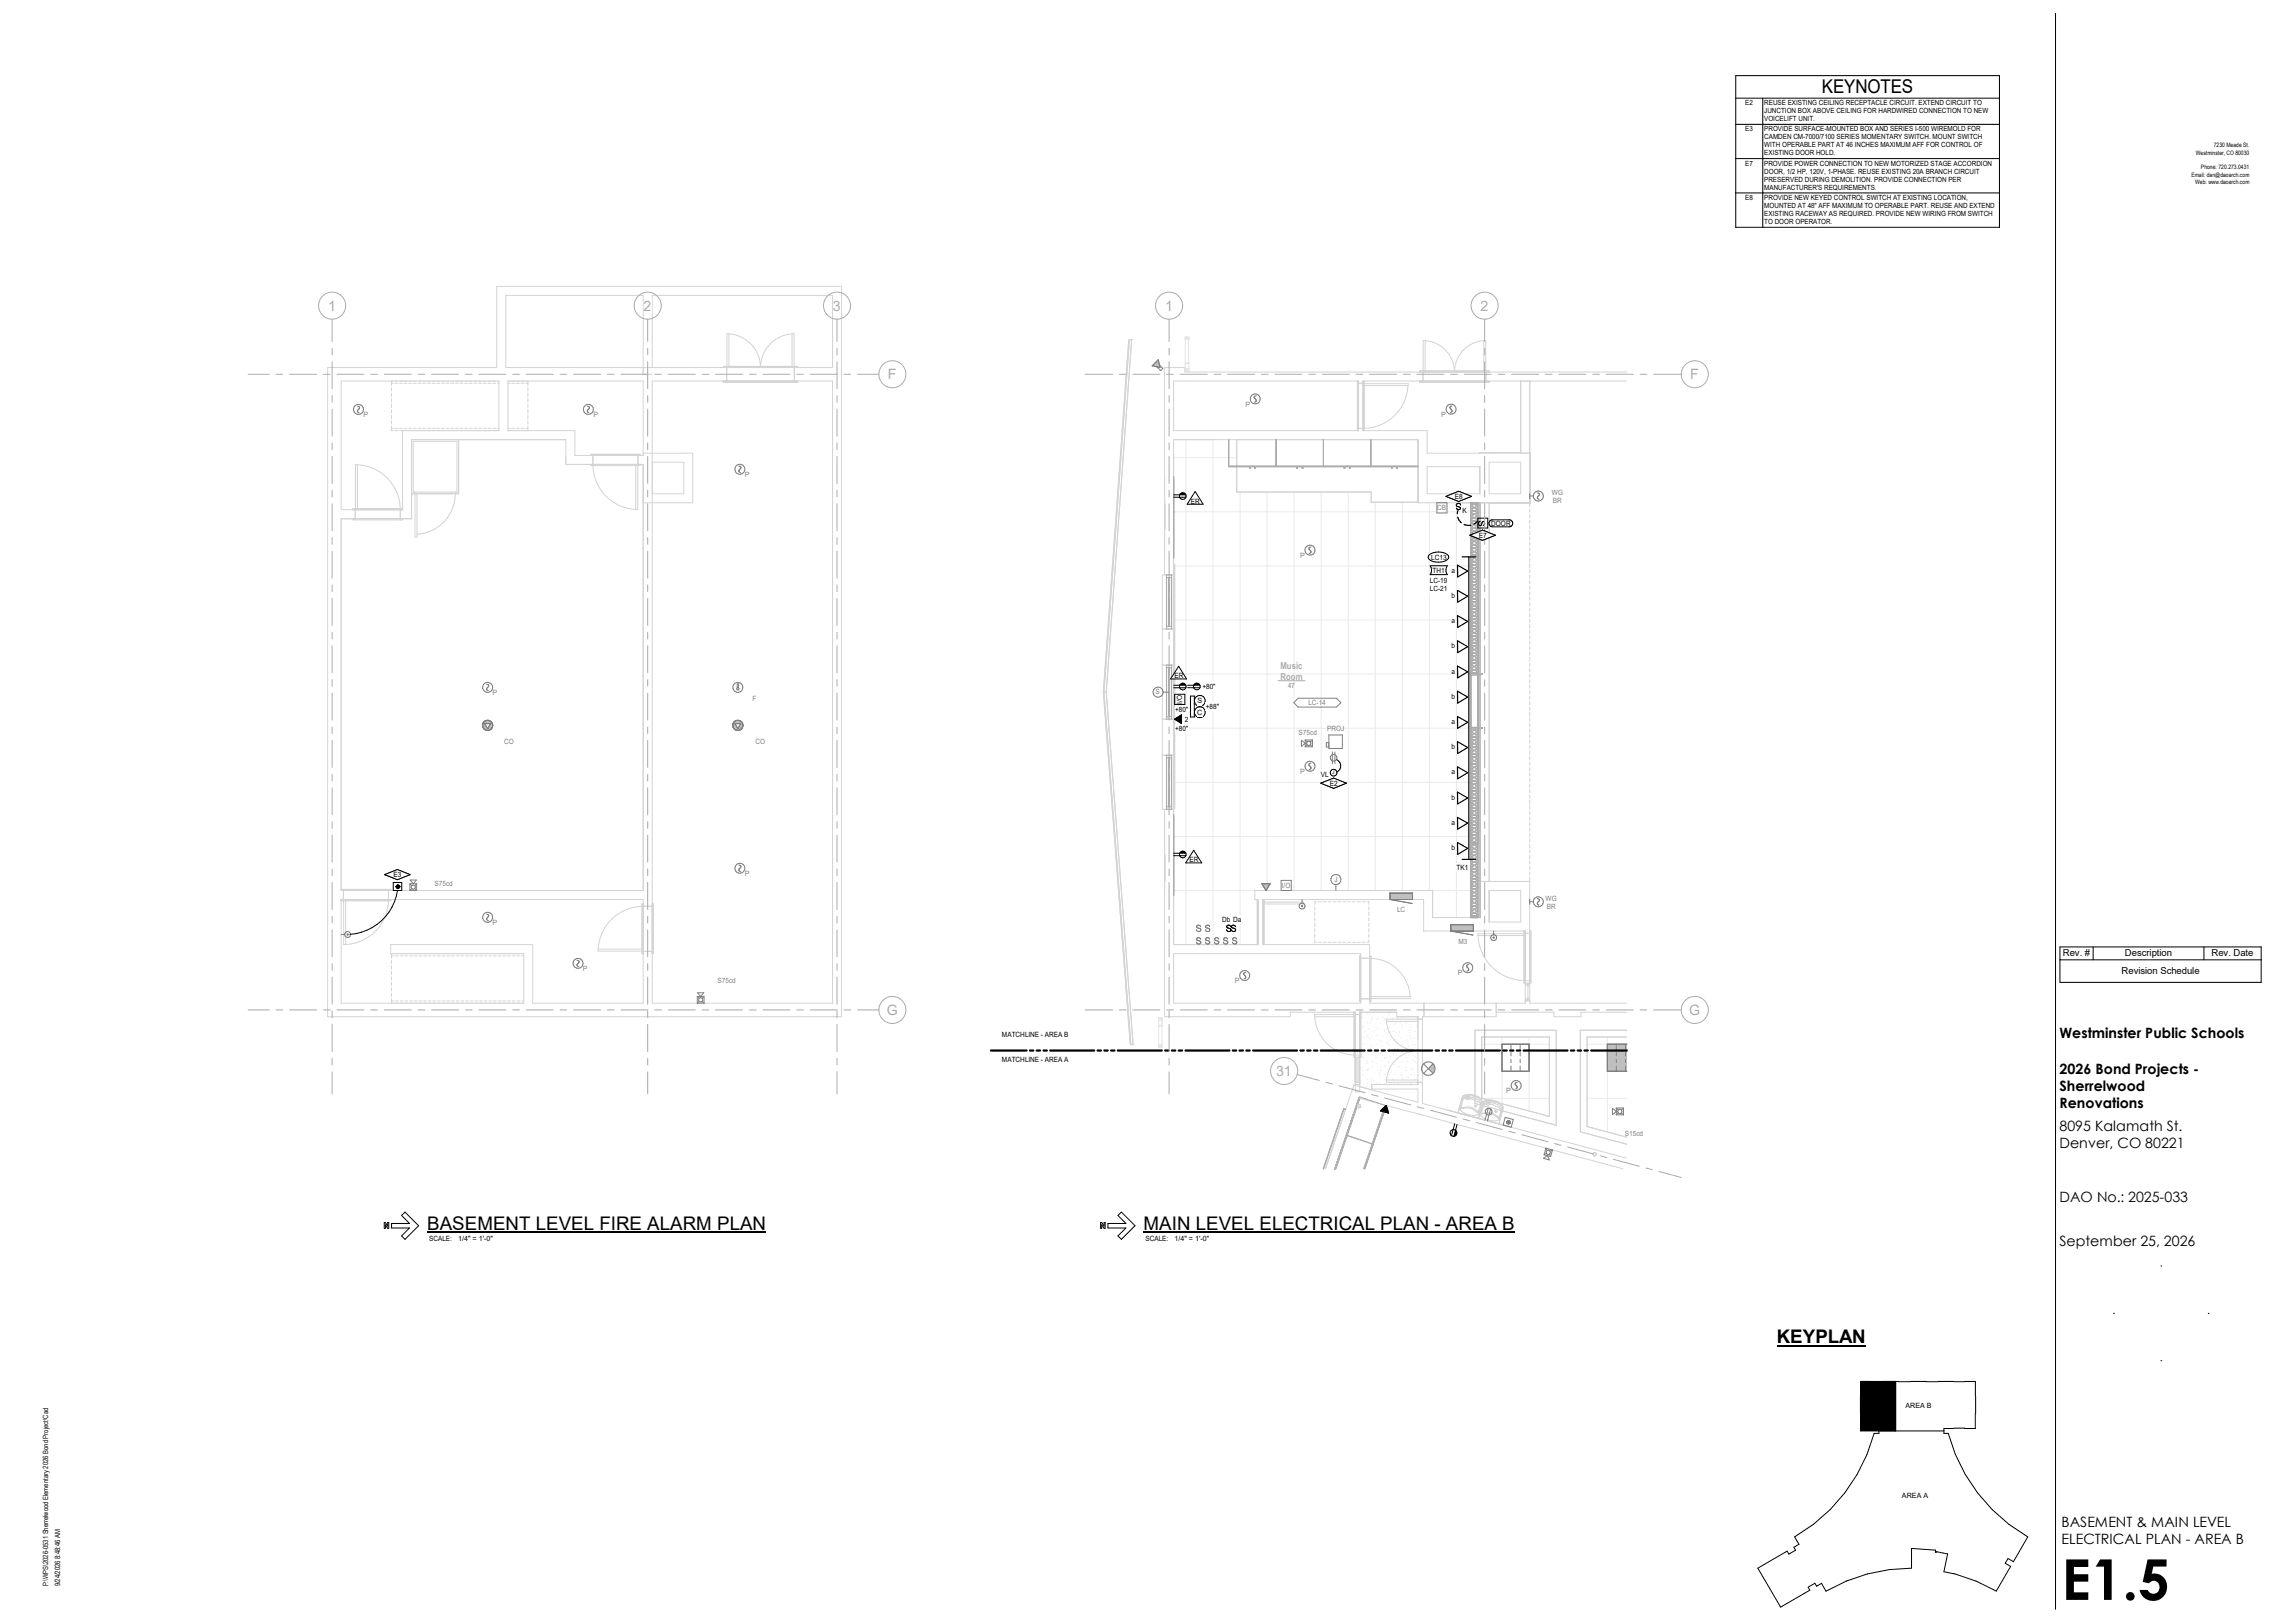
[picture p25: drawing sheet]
<svg xmlns="http://www.w3.org/2000/svg" width="1067mm" height="762mm" viewBox="0 0 1067 762" stroke-linecap="round" stroke-linejoin="round" font-family="sans-serif">
<defs><g id="words">
<text font-size="26.5" x="968" y="751">E1.5</text>
<text font-size="8.9" x="855" y="44">KEYNOTES</text>
<g font-size="8.8">
<text x="201" y="577">BASEMENT LEVEL FIRE ALARM PLAN</text>
<text x="537" y="577">MAIN LEVEL ELECTRICAL PLAN - AREA B</text>
<text x="834" y="631">KEYPLAN</text>
</g>
<g font-size="6.7" fill="#aaa">
<text x="154" y="146">1</text>
<text x="302" y="146">2</text>
<text x="391" y="146">3</text>
<text x="547" y="146">1</text>
<text x="695" y="146">2</text>
<text x="417" y="178">F</text>
<text x="794" y="178">F</text>
<text x="416" y="476">G</text>
<text x="793" y="476">G</text>
<text x="599" y="505">31</text>
</g>
<g font-size="6.7">
<text x="967" y="487">Westminster Public Schools</text>
<text x="967" y="504">2026 Bond Projects -</text>
<text x="967" y="512">Sherrelwood</text>
<text x="967" y="520">Renovations</text>
<text x="967" y="531">8095 Kalamath St.</text>
<text x="967" y="539">Denver, CO 80221</text>
<text x="967" y="564">DAO No.: 2025-033</text>
<text x="967" y="585">September 25, 2026</text>
<text x="968" y="717">BASEMENT &amp; MAIN LEVEL</text>
<text x="968" y="725">ELECTRICAL PLAN -</text>
<text x="1030" y="725">AREA B</text>
</g>
<g font-size="4.5">
<text x="969" y="449">Rev. #</text>
<text x="998" y="449">Description</text>
<text x="1038" y="449">Rev. Date</text>
<text x="996" y="457">Revision Schedule</text>
</g>
<g font-size="4.4" fill="#aaa">
<text x="601" y="314">Music</text>
<text x="601" y="319">Room</text>
</g>
<g font-size="3.4" fill="#7f7f7f">
<text x="585" y="191">P</text>
<text x="171" y="196">P</text>
<text x="279" y="196">P</text>
<text x="677" y="196">P</text>
<text x="350" y="224">P</text>
<text x="729" y="232">WG</text>
<text x="675" y="239">CB</text>
<text x="729" y="236">BR</text>
<text x="610" y="262">P</text>
<text x="231" y="326">P</text>
<text x="353" y="329">F</text>
<text x="543" y="326">S</text>
<text x="614" y="331">LC-14</text>
<text x="610" y="345">S75cd</text>
<text x="623" y="343">PROJ</text>
<text x="237" y="349">CO</text>
<text x="355" y="349">CO</text>
<text x="610" y="363">P</text>
<text x="350" y="411">P</text>
<text x="204" y="416">S75cd</text>
<text x="602" y="417">I/O</text>
<text x="627" y="414">J</text>
<text x="726" y="423">WG</text>
<text x="656" y="428">LC</text>
<text x="726" y="427">BR</text>
<text x="231" y="434">P</text>
<text x="685" y="443">M3</text>
<text x="274" y="456">P</text>
<text x="337" y="461">S75cd</text>
<text x="580" y="462">P</text>
<text x="685" y="458">P</text>
<text x="707" y="513">P</text>
<text x="763" y="533">S15cd</text>
</g>
<g font-size="3.4">
<text x="559" y="236">ER</text>
<text x="683" y="234">E8</text>
<text x="687" y="241">K</text>
<text x="700" y="247">DOOR</text>
<text x="694" y="253">E7</text>
<text x="672" y="263">LC13</text>
<text x="673" y="269">TH1</text>
<text x="681" y="269">a</text>
<text x="671" y="274">LC-</text>
<text x="676" y="274">19</text>
<text x="671" y="277">LC-</text>
<text x="676" y="277">21</text>
<text x="681" y="281">b</text>
<text x="681" y="293">a</text>
<text x="681" y="304">b</text>
<text x="681" y="316">a</text>
<text x="551" y="319">ER</text>
<text x="565" y="323">+80&quot;</text>
<text x="681" y="328">b</text>
<text x="552" y="334">+80&quot;</text>
<text x="555" y="330" transform="rotate(-90 555 330)">I/O</text>
<text x="562" y="336">C</text>
<text x="562" y="330">S</text>
<text x="566" y="333">+88&quot;</text>
<text x="556" y="339">2</text>
<text x="681" y="340">a</text>
<text x="552" y="343">+80&quot;</text>
<text x="681" y="352">b</text>
<text x="620" y="365">VL</text>
<text x="681" y="364">a</text>
<text x="624" y="369">E2</text>
<text x="681" y="375">b</text>
<text x="681" y="387">a</text>
<text x="681" y="399">b</text>
<text x="559" y="405">ER</text>
<text x="185" y="412">E3</text>
<text x="684" y="408">TK1</text>
<text x="574" y="433">Db</text>
<text x="579" y="433">Da</text>
<text x="470" y="487">MATCHLINE -</text>
<text x="491" y="487">AREA B</text>
<text x="470" y="499">MATCHLINE -</text>
<text x="491" y="499">AREA A</text>
<text x="201" y="583">SCALE:</text>
<text x="215" y="583">1/4&quot; = 1'-0&quot;</text>
<text x="538" y="583">SCALE:</text>
<text x="552" y="583">1/4&quot; = 1'-0&quot;</text>
<text x="23" y="666" transform="rotate(-90 23 666)">Cad</text>
<text x="895" y="661">AREA B</text>
<text x="893" y="704">AREA A</text>
<text x="23" y="727" transform="rotate(-90 23 727)">0531 Sherrelwood Elementary 2026 Bond Project\</text>
<text x="23" y="734" transform="rotate(-90 23 734)">2026-</text>
<text x="23" y="741" transform="rotate(-90 23 741)">WPS\</text>
<text x="23" y="745" transform="rotate(-90 23 745)">P:\</text>
<text x="28" y="745" transform="rotate(-90 28 745)">9/24/2026 8:48:46 AM</text>
</g>
<text font-size="3.4" fill="#aaa" x="605" y="323">47</text>
<g font-size="3.3">
<text x="819" y="49">E2</text>
<text x="828" y="49">REUSE EXISTING CEILING RECEPTACLE CIRCUIT. EXTEND CIRCUIT TO</text>
<text x="828" y="53">JUNCTION BOX ABOVE CEILING FOR HARDWIRED CONNECTION TO NEW</text>
<text x="828" y="57">VOICELIFT UNIT.</text>
<text x="819" y="62">E3</text>
<text x="828" y="62">PROVIDE SURFACE-MOUNTED BOX AND SERIES I-500 WIREMOLD FOR</text>
<text x="828" y="65">CAMDEN CM-7000/7100 SERIES MOMENTARY SWITCH. MOUNT SWITCH</text>
<text x="828" y="69">WITH OPERABLE PART AT 46 INCHES MAXIMUM AFF FOR CONTROL OF</text>
<text x="819" y="78">E7</text>
<text x="828" y="73">EXISTING DOOR HOLD.</text>
<text x="828" y="78">PROVIDE POWER CONNECTION TO NEW MOTORIZED STAGE ACCORDION</text>
<text x="828" y="82">DOOR, 1/2 HP, 120V, 1-PHASE. REUSE EXISTING 20A BRANCH CIRCUIT</text>
<text x="828" y="85">PRESERVED DURING DEMOLITION. PROVIDE CONNECTION PER</text>
<text x="828" y="89">MANUFACTURER'S REQUIREMENTS.</text>
<text x="819" y="94">E8</text>
<text x="828" y="94">PROVIDE NEW KEYED CONTROL SWITCH AT EXISTING LOCATION,</text>
<text x="828" y="98">MOUNTED AT 48&quot; AFF MAXIMUM TO OPERABLE PART. REUSE AND EXTEND</text>
<text x="828" y="101">EXISTING RACEWAY AS REQUIRED. PROVIDE NEW WIRING FROM SWITCH</text>
<text x="828" y="105">TO DOOR OPERATOR.</text>
</g>
<g font-size="2.8">
<text x="1039" y="69">7230 Meade St.</text>
<text x="1031" y="73">Westminster, CO 80030</text>
<text x="1029" y="83">Email: dan@daoarch.com</text>
<text x="1033" y="79">Phone: 720.273.0431</text>
<text x="1031" y="86">Web: www.daoarch.com</text>
</g>
<text font-size="2.3" x="626" y="364">J</text>
</g></defs>
<g fill="#c0c0c0">
<path d="M755 490h9v13h-9z"/>
<path d="M671 499h3v5h-3z"/>
<path d="M653 419h10v3h-10z"/>
<path d="M592 415h4v3h-4z"/>
<path d="M541 169h4v4h-4z"/>
<path d="M681 434h11v3h-11z"/>
<path d="M708 526h1v2h-1z"/>
</g>
<path d="M554 231h3v1h-3zM552 336h3v4h-3zM554 321h3v1h-3zM560 321h3v1h-3zM554 400h3v1h-3zM648 519h4v4h-4zM683 531h1v2h-1z" fill="#000"/>
<g fill="none" stroke="#eaeaea" stroke-width=".47">
<path d="M551 215h30M557 206v237M570 206v237M582 231v212M595 231v184M608 231v187M620 231v187M633 231v187M646 236v182M658 236v182M671 236v182M684 236v195"/>
<path d="M551 240h124M679 240h12M695 240h.1M551 266h140M695 266h.1M551 291h140M695 291h.1M551 316h140M695 316h.1M551 342h140M695 342h.1M551 367h140"/>
<path d="M695 367h.1M551 393h140M695 393h.1M551 418h40M595 417v1M673 418h18M695 418h.1M639 476h-1M640 478h.1M642 476h.1M643 476v1M644 479h.1"/>
<path d="M644 478h.1M644 477v1M647 478v1M647 478h.1M649 478h.1M650 479h.1M650 478h.1M652 476h.1M652 475h.1M653 475h.1M654 478h.1M656 478h.1"/>
<path d="M656 478h1M658 480h-1M660 479h.1M665 479v1M639 492l-1 1M639 492v1M639 495h.1M640 482h.1M640 490h.1M640 496h.1M640 487h.1M641 484v1"/>
<path d="M642 487h-1M642 498h.1M642 499h.1M642 480h.1M642 486h.1M642 494v1M642 495h1M643 483h.1M643 487v1M643 492h.1M643 480h1M644 484h.1"/>
<path d="M644 492h.1M644 491h.1M644 486v1M644 498l1 1M645 494h.1M645 484h1M646 493h.1M646 486h.1M646 490h.1M646 496h.1M646 499h.1M646 483h.1"/>
<path d="M647 486h.1M648 480h.1M648 488h.1M648 494h.1M648 489h1M649 491h-1M649 494h.1M649 498h.1M649 486h.1M650 483v1M650 484h.1M650 496h.1"/>
<path d="M650 497h.1M651 483h.1M651 490h.1M652 486h.1M652 499h.1M652 482h.1M652 490h.1M652 489h.1M653 484h.1M653 496h.1M654 484h.1M654 488h.1"/>
<path d="M654 494h.1M654 495h.1M655 500h.1M655 481h.1M655 492v1M655 480v1M655 488h.1M655 485h1M656 495v1M656 489v1M656 486h1M656 492h1"/>
<path d="M657 496h.1M657 484v1M658 481h.1M658 487h.1M658 482h1M658 494h1M658 499h1M658 490h1M659 493h.1M660 480h1M660 488h1M660 496h1"/>
<path d="M660 495v1M661 498v1M661 486v1M661 491h.1M662 495v1M662 484h.1M662 485h.1M662 482h1M662 486h1M662 492h1M663 481h.1M663 487l-1 1"/>
<path d="M663 490v1M664 498h.1M664 487h.1M664 484h1M664 490h1M664 499h1M664 496h1M665 482h.1M666 482h-1M666 494h.1M696 490h31M705 487v31"/>
<path d="M718 487v35M745 490h19M755 487v44M639 501v1M639 507h.1M640 502v1M640 505h.1M640 510h.1M641 509l1 1M642 503h.1M642 509h.1M642 502h.1"/>
<path d="M642 507h.1M643 502h-1M644 501h.1M644 507h.1M644 507v1M645 507v1M646 509h.1M647 502h.1M647 504h1M648 508h.1M648 505h.1M648 503h.1"/>
<path d="M648 501h.1M650 501h.1M650 507h.1M650 504v1M650 509h.1M651 504h-1M652 505h.1M653 501h-1M653 503v1M654 507h.1M655 504h.1M655 509h.1"/>
<path d="M656 501h1M656 509h1M657 501h.1M658 505h.1M658 504h.1M658 505h1M659 506l-1 1M660 501h.1M660 503h1M660 506h1M661 506h.1M662 505h1"/>
<path d="M662 509h1M663 502h.1M664 505h.1M664 507h1M696 516h31M745 516h19"/>
</g>
<g fill="none" stroke="#aaa" stroke-width=".47">
<path d="M577 206v13h89M577 219h89M587 220h.1M587 219v1v-1M588 219h.1M589 220h.1M589 219v1v-1M599 206v13M609 220h.1M609 219v1v-1M610 219h.1M611 220h1"/>
<path d="M611 219v1l1-1M621 206v13M631 220h.1M631 219v1v-1M633 219h.1M634 220h.1M634 219v1v-1M644 206v13M653 220h1M653 219v1l1-1M655 219h.1M656 220h.1"/>
<path d="M656 219v1v-1M551 224v38M691 236h4v195h-4zM548 271h2M548 270h2v25h-2zM549 271v23M548 294h2M548 312h2v26h-2zM548 313h2M549 313v23M548 336h2M548 355h2v25h-2z"/>
<path d="M548 356h2M549 356v23M548 379h2M551 382v38M638 516l-11 33M650 520v-1l-12-4-11 34 9-27-1 1M630 540v1M632 533l12 4M649 522l-9 27M650 522l-9 27"/>
</g>
<g fill="none" stroke="#d4d4d4" stroke-width=".47">
<path d="M530 160h.1M530 159v1M530 159l1 1M530 159l-12 166 13 166 1-1M531 160h.1M531 160l-1-1v1M531 160l-12 165M669 160h-1v19M669 160a15 15 0 0 1 14 15 15 15 0 0 1 14-15M669 160v15M697 160h1v15M697 160v15"/>
<path d="M530 160l-12 165M551 179h87v23h-87zM637 179v23M637 180h4M641 179v23M667 175v-1h32v1M667 179h32M698 174v5M714 179v34M718 179v59M764 179h-124v23h30v11h49M764 175h-208v-2h-9v97"/>
<path d="M640 181h21M640 180h21v1M661 181a21 21 0 0 1-21 20M581 206v25h63v5h22M637 201h4M670 219h25v13h-25zM695 212v1M695 219v13M695 212h19M695 213h.1M695 213h19M699 217h15v15h-15z"/>
<path d="M718 213h1M718 212h1M719 212v1M719 212v24M691 236v82M695 236v195h-22v-13h-84v4h2v21h-40v-237h115v30h53M699 236v178M699 236h20M718 239v2M718 242v1M718 244v2M718 247v1"/>
<path d="M718 249v2M718 252v2M718 255v1M718 257v2M718 260v1M551 265h1v114h-1M551 270h-5v110h5M718 262v2M718 265v1M718 267v2M718 270v2M718 273v1"/>
<path d="M718 275v2M718 278v1M546 295h5M718 280v2M718 283v1M718 285v2M718 288v2M718 291v1M718 293v2M718 296v1M718 298v2M546 312h5"/>
<path d="M691 319v2M718 301v2M718 304v1M718 306v2M718 309v1M718 311v2M718 314v1M718 316v2M718 319v2M518 325h1M518 325l13 165M519 325l13 165"/>
<path d="M546 338h5M691 322v2M691 325v1M691 327v2M691 330v1M691 332v2M691 335v1M691 337v2M718 322v1M718 324v2M718 327v1M718 329v2"/>
<path d="M718 332v2M718 334v2M718 337v2M718 340v1M546 355h5M691 340v74h3M718 342v2M718 345v1M718 347v2M718 350v2M718 353v1M718 355v2"/>
<path d="M718 358v1M547 380v97h59v-2h30v38h2v-38h18v2h10v32h-22v3M718 360v2M718 363v1M718 365v2M718 368v2M718 371v1M718 373v2M718 376v1M718 378v2M718 381v2M718 383v2"/>
<path d="M718 386v2M718 389v1M718 391v2M718 394v1M718 396v2M718 399v2M695 414h23M699 418h15v15h-15zM718 402v1M718 404v2M718 407v1M718 409v2"/>
<path d="M718 412v59h46M590 423h1M590 422v21M593 422h75v15h48v34h-73v-28h-50zM593 424h19h-19M593 423h1M594 422v21M617 426v1M617 428v2M617 431v1M617 433v2M617 436v2"/>
<path d="M617 439v1M618 423h-1v2M619 423h1M621 423h2M624 423h1M626 423h1M628 423h2M630 423h2M633 423h1M635 423h1M637 423h2M640 423h1"/>
<path d="M642 423h1v2M643 426v1M643 428v2M643 431v1M643 433v2M643 436v2M643 439v1M694 439h22M694 439a22 22 0 0 0 22 21M716 437v24h3v-24h-1M716 438h3M716 438h-22v1"/>
<path d="M551 448h88v23h-88zM590 442h1M593 442h1M617 441v1h1M619 442h1M621 442h2M624 442h1M626 442h1M628 442h2M630 442h2M633 442h1M635 442h1"/>
<path d="M637 442h2M638 450h6M639 449h-1v21h1M640 442h1M643 441v1h-1M643 450a19 19 0 0 1 19 18M643 449h1v21h-1M617 476v1h19M617 476h22M617 476a19 19 0 0 0 19 19M636 475v21h3v-21M638 469h6"/>
<path d="M643 468h19M651 478h17M651 478v2h15M651 478a15 15 0 0 0 15 15 15 15 0 0 0-15 15M662 468v1h-19M669 471v6M703 475h27v2h12v-2h22M703 471v6h-35v41l96 26M716 460h3M716 470h2M716 462h1M716 469h1"/>
<path d="M717 463v6M718 462v1h-1v-1h1M718 470v-1h-1v1h1M531 490h1M531 490h.1M532 490h.1M636 495h3M637 496v12M637 493v1M638 496v12M693 484h38v44l-38-10zM696 487h31v37l-31-8z"/>
<path d="M764 487h-19v42l19 5M764 484h-22v47l22 6M636 508h2M636 509h2M637 519v1M637 519l1 1M637 520h.1M637 520h1M638 520h.1M638 519h1v1M638 519h-1M638 510l28 8v-7h-22"/>
<path d="M639 520h-1M639 520h.1M640 511l-4-2-14 40M651 508h17M666 507h-15v1M686 519h.1M686 520h.1M687 515l-2 8M687 516h4l4 2M687 516l-1 4M687 516h.1M689 515h.1"/>
<path d="M689 514l-1 1h1M689 514v1M689 514h.1M689 514a7 7 0 0 1 7 3l-2 6a6 6 0 0 1-8-3l1-5 2-1M689 514l5 1M689 514a7 7 0 0 1 7 4l-2 7-9-2M689 514h-1l-1 1-2 8M689 515h1M689 514l1 1M689 515v1h-2M690 515h.1M690 515h-1"/>
<path d="M690 515a6 6 0 0 1 5 3M692 519h.1M692 519h1M692 519l1 1M693 519h.1M693 519h-1M693 519v1M693 520h.1M694 515h.1M695 518l-1 4M696 518l-2 7M697 517a7 7 0 0 1 9 3l-2 8-10-3z"/>
<path d="M697 518l4 1 4 2M697 518l-1 4M698 518h-1M698 518h.1M698 518h1M698 517l1 1M698 517l-1 1-2 5a7 7 0 0 0 9 3M698 517v1M698 517a7 7 0 0 1 7 3l-1 6M698 517h1M698 517h.1M699 517h.1"/>
<path d="M699 518h.1M699 517l-1 1M699 518h-1M699 517h-1M699 517v1M699 516h.1M699 516l4 1 1 1M699 518a5 5 0 0 1 6 3l-1 3M636 522l-9 27 11-33 30 8M666 523l2 1M668 524l94 25M680 521l29 8"/>
<path d="M686 520h1M687 520h-1M687 520h3l3 2M687 520a6 6 0 0 1 7 2M694 522h.1M694 522h-1M694 521h.1M696 523h.1M696 522h.1M696 522v1M696 523a9 9 0 0 1 8 2M696 523a7 7 0 0 1 8 1"/>
<path d="M702 522h.1M702 522h1M703 522h.1M703 522h-1M704 524h.1M704 525h.1M704 526h.1M704 524v1M706 520l-2 8M749 541v1h-1M749 541v2l-1-1M749 541l-1 1"/>
</g>
<g fill="none" stroke="#aaa" stroke-width=".55">
<path d="M691 236h3v195h-3zM691 238l1-1 2 1h-2zM691 237h3M692 238l-1 1 3 2h-2M692 238l2 1-3 2h1M691 254h3M691 244l1 1M692 257l-1 1 3 2-2 1M692 257l2 1-3 2 1 1M692 254l-1 1 3 2h-2M692 254l2 1-3 2h1M692 251l-1 1 3 1-2 1"/>
<path d="M692 251l2 1-3 1 1 1M692 248l2 1-3 1 1 1M692 248l-1 1 3 1-2 1M692 245h-1l3 2-2 1M692 245h2l-3 2 1 1M692 241l-1 1 3 2M692 241l2 1-3 2M694 244l-2 1M692 280h-1l3 2-2 1M692 280h2l-3 2 1 1M692 276l-1 1 3 2-2 1M692 276l2 1-3 2 1 1"/>
<path d="M692 273l-1 1 3 2h-2M692 273l2 1-3 2h1M692 270l-1 1 3 1-2 1M692 270l2 1-3 1 1 1M692 267l-1 1 3 1-2 1M692 267l2 1-3 1 1 1M692 264h-1l3 2-2 1M692 264h2l-3 2 1 1M692 261h-1l3 2-2 1M692 261h2l-3 2 1 1M692 283l-1 1 3 1-2 1M692 283l2 1-3 1 1 1"/>
<path d="M692 299h-1l3 2-2 1M692 299h2l-3 2 1 1M692 295l-1 1 3 2-2 1M692 295l2 1-3 2 1 1M692 292l2 1-3 2h1M692 292l-1 1 3 2h-2M692 289l2 1-3 2h1M692 289l-1 1 3 2h-2M692 286l-1 1 3 1-2 1M692 286l2 1-3 1 1 1M691 315l1-1 2 1-2 1zM691 316h3"/>
<path d="M691 317h3M692 311l-1 1 3 2h-2M692 311l2 1-3 2h1M692 308l-1 1 3 2h-2M692 308l2 1-3 2h1M692 305l-1 1 3 1-2 1M692 305l2 1-3 1 1 1M692 302l-1 1 3 1-2 1M692 302l2 1-3 1 1 1M694 316h2l-2 1M691 344l1-1 2 1-3 1 1 1 2-1zM691 342h3"/>
<path d="M692 346l2 1-3 1 1 1M692 346l-1 1 3 1-2 1M692 349l2 1-3 2h1M692 349l-1 1 3 2h-2M692 352l2 1-3 2 1 1M692 352l-1 1 3 2-2 1M692 356h-1l3 2-2 1M692 356h2l-3 2 1 1M692 359h-1l3 2-2 1M692 359h2l-3 2 1 1M694 342h2h-2M692 362l-1 1 3 1-2 1"/>
<path d="M692 362l2 1-3 1 1 1M692 365l-1 1 3 1-2 1M692 365l2 1-3 1 1 1M692 368l2 1-3 2h1M692 368l-1 1 3 2h-2M692 371l2 1-3 2 1 1M692 371l-1 1 3 2-2 1M692 375h-1l3 2-2 1M692 375h2l-3 2 1 1M692 378l-1 1 3 1-2 1M692 378l2 1-3 1 1 1M691 396h3"/>
<path d="M692 381l-1 1 3 1-2 1M692 381l2 1-3 1 1 1M692 384l2 1-3 2h1M692 384l-1 1 3 2h-2M692 387l2 1-3 2h1M692 387l-1 1 3 2h-2M692 390l-1 1 3 2-2 1M692 390l2 1-3 2 1 1M692 394h-1l3 2-2 1M692 394h2l-3 2 1 1M692 397l-1 1 3 1-2 1M692 397l2 1-3 1 1 1"/>
<path d="M692 400l2 1-3 1 1 1M692 400l-1 1 3 1-2 1M692 403l2 1-3 2h1M692 403l-1 1 3 2h-2M692 406l-1 1 3 2h-2M692 406l2 1-3 2h1M692 409l-1 1 3 2-2 1M692 409l2 1-3 2 1 1M692 413h-1l3 2-2 1M692 413h2l-3 2 1 1M692 416l2 1-3 1 1 1M692 416l-1 1 3 1-2 1"/>
<path d="M692 419l2 1-3 1 1 1M692 419l-1 1 3 1-2 1M691 429h1h2l-2 1zM691 430h3M692 422l-1 1 3 2h-2M692 422l2 1-3 2h1M692 425l-1 1 3 2-2 1M692 425l2 1-3 2 1 1M631 521h1h-1M631 521h.1M631 521l-10 28M636 522l-9 27"/>
</g>
<g fill="none" stroke="#e5e5e5" stroke-width=".47">
<path d="M557 159h.1M557 158v16M557 158h1M557 158h.1M558 159h-1M558 158h-1M558 159h.1M558 158h.1M558 158v1M558 159v15M557 174h.1M557 171h.1"/>
<path d="M557 171h1M557 170h.1M557 170h1M557 173h.1M557 173h1M557 174h1M558 173h.1M558 170h.1M558 174h-1M558 171h.1M558 174h.1M558 170v1"/>
<path d="M544 479h.1M544 478v14M544 479h1M544 478h1M544 478h.1M545 479h.1M545 478h.1M545 479h-1M545 478h1M546 478v13M546 478h.1M546 479h.1"/>
<path d="M544 481h2M544 482h.1M544 491h.1M544 491v1M544 492h1M544 492h.1M544 481v1M545 491h-1M545 491h.1M545 481l1 1M545 492h.1M546 482h.1"/>
<path d="M546 482h-1M546 491h.1M546 491l-1 1M546 482h-2"/>
</g>
<g fill="none" stroke="#7f7f7f" stroke-width=".47">
<path d="M543 172h.1M544 169l1 4-4-1zM544 171l2 2-1 1-2-2M589 187h.1M589 187a.8 .8 0 0 1 1 1 .8 .8 0 0 1-1 1M590 186l-1 1M681 191h.1M681 191l1 2M682 193h.1M682 191h-1M682 193l-1 1M675 236h4v5h-4z"/>
<path d="M718 232v2M718 233h2M722 231l1 1-1 2 1 1M616 257h-1l1 2-1 1M546 325h3M611 348l2 1-2 1zM613 347h3M613 351h3M613 347v4M613 347l1 1M614 348v2M614 348a1 1 0 0 1 1 0 1 1 0 0 1 0 2 1 1 0 0 1-1 0"/>
<path d="M614 350l-1 1M615 359h.1M615 359l1 2M615 350l1 1M616 358l-1 1M616 347v4M616 347l-1 1M624 345h6v6h-6zM624 349h-1v2h1M626 353v6M627 353v6M616 361h.1"/>
<path d="M616 361h-1M592 415h4l-2 3zM602 413h4v5h-4zM627 415v3M653 419h10v3h-10zM562 436h.1M562 436a1 1 0 0 1 2 0 1.1 1.1 0 0 1-1 2 1.1 1.1 0 0 1-1-2M564 435l-2-1v1v1M566 435l1 1a1 1 0 0 1 1 0 1.1 1.1 0 0 1-1 2 1.1 1.1 0 0 1-1-2M566 435h.1M566 435l1-1 1 1M611 425l1 1z"/>
<path d="M611 422v2M653 422l10 2M681 434h11v3h-11zM681 437l11 2M701 440h.1M701 437v2M718 423h2M718 422v3M722 422l1 1-1 1M722 424h.1M722 424l1 1M562 441h.1"/>
<path d="M562 440v1M562 441a1.1 1.1 0 0 1 2 1 1.1 1.1 0 0 1-1 1 1.1 1.1 0 0 1-1-1M562 440h.1M562 440h1l1 1M566 441h.1M566 441h1a1.1 1.1 0 0 1 1 1 1.1 1.1 0 0 1-1 1 1.1 1.1 0 0 1-1-1M568 441l-1-1-1 1M570 441h.1M570 441h1a1.1 1.1 0 0 1 1 1 1.1 1.1 0 0 1-1 1 1.1 1.1 0 0 1-1-1M572 441l-1-1-1 1M574 442l1 1h1M575 441h.1"/>
<path d="M575 441l1 1v1M576 443h.1M576 441l-1-1v1M581 442h.1M581 442l-1 1-1-1M581 441a.9 .9 0 0 0-1-1 .9 .9 0 0 0-1 1 .9 .9 0 0 0 1 1h1M585 456l-1 1 1 2M585 459h.1M585 459l-1 1M690 455h.1M690 455l-1 1M690 453l-1 1 1 1"/>
<path d="M668 499l5 5M673 499l-5 5M705 490h13v13h-13zM709 490v3M709 494v2M709 497v2M714 490v3M714 494v2M714 497v2M759 490v3M759 494v2M759 497v2"/>
<path d="M763 490v3M763 494v2M763 497v2M764 490h-9v13h9M709 501v2M712 508l-1 1 1 1v1M714 501v2M759 501v2M763 501v2M699 520l-2 6M700 521l-2 5M707 525l4 1-1 3-4-1z"/>
<path d="M708 527h.1M708 526h1M708 526v1M708 527v1M708 528h.1M708 526h.1M709 527h.1M709 527l-1 1M709 526h.1M709 526v1M726 539l3 1M726 539l-1 3"/>
<path d="M726 539v1M729 540l-1 3M729 540l-1 1M757 520l2 2-2 1zM759 520v3M759 520h3M759 523h3M759 520l1 1M760 521v1M760 521a1 1 0 0 1 1 0 1 1 0 0 1 0 1 1 1 0 0 1-1 1v-1M760 522l-1 1M761 522l1 1"/>
<path d="M762 520v3M762 520l-1 1M725 544l2-1 1 2zM725 542l3 1M726 542h-1M726 540l2 1M726 540v2M727 542l1 1M728 541l-1 1h-1"/>
<circle cx="589" cy="187" r="2.3"/>
<circle cx="681" cy="192" r="2.3"/>
<circle cx="722" cy="233" r="2.3"/>
<circle cx="615" cy="258" r="2.4"/>
<circle cx="544" cy="325" r="2.4"/>
<circle cx="615" cy="360" r="2.3"/>
<circle cx="626" cy="356" r="1.6"/>
<circle cx="627" cy="413" r="2.4"/>
<circle cx="611" cy="425" r="1.4"/>
<circle cx="722" cy="423" r="2.4"/>
<circle cx="584" cy="458" r="2.3"/>
<circle cx="689" cy="454" r="2.4"/>
<circle cx="701" cy="440" r="1.4"/>
<circle cx="671" cy="502" r="3"/>
<circle cx="712" cy="510" r="2.3"/>
<circle cx="699" cy="522" r="1.6"/>
</g>
<g fill="none" stroke="#000" stroke-width=".55">
<path d="M685 239l-1 2M684 243l2 2M687 246l4 1M694 245l-2 1M684 277l5 3-5 3zM684 265l5 3-5 3zM687 261h6M690 261v142M684 289l5 3-5 3zM684 313l5 2-5 3zM684 301l5 3-5 2zM684 336l5 3-5 3z"/>
<path d="M684 325l5 2-5 3zM684 348l5 3-5 3zM684 360l5 3-5 3zM684 372l5 3-5 2zM684 384l5 2-5 3zM684 396l5 2-5 3zM687 403h6"/>
</g>
<g fill="none" stroke="#000" stroke-width=".47">
<path d="M551 232h6M551 233h6M686 237a1 1 0 0 0-1-1 1 1 0 0 0-1 1 1 1 0 0 0 1 1h1l-1 1h-1M694 243h5v5h-5zM695 247h.1M695 245l-1 1 1 1M696 247l1-1v-1l-2 2M671 260a7 7 0 0 1 9 2 6 6 0 0 1-9 0zM551 322h6M551 323h6M552 326h4v5h-4zM552 338l3-2v4z"/>
<path d="M558 322h5M558 323h5M559 327h2v10h-2zM561 334a2.5 2.5 0 0 1 4-2 2.5 2.5 0 0 1 0 5 2.5 2.5 0 0 1-4-2M561 329a2.5 2.5 0 0 1 4-2 2.5 2.5 0 0 1 0 4 2.5 2.5 0 0 1-4-2M628 357a3 3 0 0 1 2 3 3 3 0 0 1-2 3M551 401h6M551 402h6M576 436v1h2M578 436h.1M578 436v1M578 435a.9 .9 0 0 0-1-1 .9 .9 0 0 0-1 1 .9 .9 0 0 0 1 1h1"/>
<path d="M578 437h.1M578 436l1 1h1M580 437h.1M580 435a.9 .9 0 0 0-1-1 .9 .9 0 0 0-1 1 1.1 1.1 0 0 0 2 1v1M648 522l3-3 1 4zM683 528l-1 5M684 528l-1 6"/>
<circle cx="555" cy="233" r="1.6"/>
<circle cx="555" cy="322" r="1.6"/>
<circle cx="562" cy="322" r="1.6"/>
<circle cx="626" cy="363" r="1.6"/>
<circle cx="555" cy="401" r="1.6"/>
<circle cx="682" cy="532" r="1.6"/>
</g>
<g fill="none" stroke="#000" stroke-width="1.1">
<path d="M465 493h17M484 493h1M487 493h1M490 493h2M493 493h21M515 493h2M519 493h1M522 493h1M525 493h21M547 493h2M550 493h2M553 493h2"/>
<path d="M557 493h20M579 493h1M582 493h2M585 493h2M588 493h21M611 493h1M614 493h1M617 493h2M620 493h21M642 493h2M646 493h1M649 493h1"/>
<path d="M652 493h21M674 493h2M677 493h2M680 493h2M684 493h20M706 493h1M709 493h2M712 493h2M715 493h21M738 493h1M741 493h1M744 493h2"/>
<path d="M747 493h17"/>
</g>
<g fill="#fff">
<path d="M562 333h3v3h-3z"/>
<path d="M562 327h3v4h-3z"/>
</g>
<g fill="#c0c0c0">
<path d="M227 338h4v5h-4z"/>
<path d="M344 338h5v5h-5z"/>
</g>
<g fill="#000">
<path d="M186 416h1v1h-1z"/>
<circle cx="186" cy="416" r=".2"/>
<circle cx="186" cy="417" r=".2"/>
<circle cx="187" cy="417" r=".2"/>
<circle cx="187" cy="416" r=".2"/>
</g>
<g fill="none" stroke="#d4d4d4" stroke-width=".47">
<path d="M342 157a16 16 0 0 1 15 16 16 16 0 0 1 15-16M154 173h79v-39h162v343h-241zM184 179v2M184 180h1M185 180h2M188 180h1M190 180h1M192 180h1M194 180h1M196 180h2M199 180h1M201 180h1"/>
<path d="M203 180h1M205 180h1M207 180h2M209 180h2M212 180h1M214 180h1M216 180h1M218 180h2M220 180h2M223 180h1M225 180h1M227 180h1"/>
<path d="M229 180h2M231 180h2M234 180h.1M239 179h63v35h-32v-12h-31zM239 180h.1M240 180h2M242 180h2M245 180h1M247 180h1M248 179v2M306 173v-34h85v34h-154v-34h65v37h4M306 179h85v292h-85z"/>
<path d="M340 173v-1h35v1M340 179h35M341 172v7M341 173v-16h1v16M372 173v-16h1v16M373 172v7M184 182v2M184 185v1M184 187v2M184 190v1M184 192v2M184 195v2"/>
<path d="M184 198v1M248 182v2M248 185v1M248 187v2M248 190v1M248 192v2M248 195v2M248 198v1M168 218a21 21 0 0 1 20 21M168 218v21M168 218h-1v21M184 200v2h1"/>
<path d="M184 201h1M185 202h2M185 201h2M188 202h46v-23h-74v60h29v-37M188 201h1M190 201h1M192 201h1M193 206h73v12h36v200h-142v-174h33zM194 207h21v24h-21zM194 201h1M196 201h2M199 201h1"/>
<path d="M201 201h1M203 201h1M205 201h1M207 201h2M209 201h2M212 201h1M214 201h1M215 206v26h-22M216 201h1M218 201h2M220 201h2M223 201h1"/>
<path d="M225 201h1M227 201h1M229 201h2M231 201h2M234 201h.1M239 201h.1M240 201h2M242 201h2M245 201h1M247 201h1M248 200v2M277 218v1h24v-1"/>
<path d="M277 214v-1h24v1M278 213v6M278 218a21 21 0 0 0 20 21M298 218v21M299 218v21h-1M300 213v6M302 213h23v23h-23M306 217h15v15h-15M167 239v5M188 239v5M189 239h-23M195 231v21h1v-20"/>
<path d="M214 231a19 19 0 0 1-18 20M166 244h23M160 418h23M161 418v5M182 418v5M160 422h142v49h-52v-28h-67v5h63v23h-86zM161 422v21h1M162 422v21M182 422a21 21 0 0 1-20 21M183 422v1h-23M301 425h6M302 425a21 21 0 0 0-21 21"/>
<path d="M302 424h-1v24h1M306 424h1v24h-1M184 448v2M184 451v1M184 453v2M184 456v2M184 459v1M184 449h1M186 449h1M188 449h1M190 449h1M192 449h2"/>
<path d="M194 449h2M197 449h1M199 449h1M201 449h1M203 449h2M205 449h2M208 449h1M210 449h1M212 449h1M214 449h2M216 449h2M219 449h1"/>
<path d="M221 449h1M223 449h1M225 449h1M227 449h2M230 449h1M232 449h1M234 449h1M236 449h1M238 449h2M240 449h2M243 449h1M245 449h1"/>
<path d="M281 446v1h26M281 446h21M184 461v2M184 464v1M184 466v2M184 469v2M184 470h1M186 470h1M188 470h1M190 470h1M192 470h2M194 470h2"/>
<path d="M197 470h1M199 470h1M201 470h1M203 470h2M205 470h2M208 470h1M210 470h1M212 470h1M214 470h2M216 470h2M219 470h1M221 470h1"/>
<path d="M223 470h1M225 470h1M227 470h2M230 470h1M232 470h1M234 470h1M236 470h1M238 470h2M240 470h2M243 470h1M245 470h1"/>
</g>
<g fill="none" stroke="#7f7f7f" stroke-width=".47">
<path d="M168 191h1M168 193h.1M168 193l1 1M169 191h.1M169 191l-1 2M276 191h1M276 193h.1M276 193l1 1M277 192l-1 1M277 192h.1M277 191h.1M277 191v1"/>
<path d="M347 219h1M348 219h.1M348 220l-1 1M348 219v1M348 220h.1M347 221l1 1M347 221h.1M227 340v2M227 340h.1M227 340v1M227 339h.1M227 339v1"/>
<path d="M228 339h-1M228 340h2l-1 2zM228 338h.1M228 338l-1 1M228 338h2M228 321l1 1M229 338l-2 1M229 323v1M229 323h.1M229 322v1M229 338l1 1M229 322h.1"/>
<path d="M230 338v1M230 338h-2M230 338h.1M230 339h1M231 339h.1M231 339v2M231 339v1M231 340h.1M344 340h.1M344 340v1M344 339h.1M345 339h.1"/>
<path d="M345 339l-1 1 1 2M345 339l-1 1M345 340h3l-2 2zM345 338h.1M345 338v1M346 338h.1M346 323v1h1v-1M346 323v-2l1 2M346 323h1M347 338l1 1M347 338l-2 1M347 338h-2"/>
<path d="M347 338h.1M348 339l1 1v1M348 339h.1M348 339l1 1M348 339h1M227 341h.1M227 341v1M227 342h1M227 342l3 1M227 342h.1M227 342l2 1M228 343h.1"/>
<path d="M228 343h1M230 343h.1M230 342v1M231 342h-1M231 342h.1M231 341h.1M231 341v1l-2 1M231 341v1M344 341h.1M344 341l1 2M344 342h1M345 342h.1"/>
<path d="M345 342l1 1M345 343h.1M345 343h1M346 343h.1M347 343h.1M347 343h-1M348 343h.1M348 342l-2 1M348 342h.1M348 342l-1 1M349 341l-1 1M349 341h.1"/>
<path d="M192 415v3M192 418h4M192 415h4M192 415l1 1M193 413h2l-1 2zM193 417l-1 1M195 417l1 1M196 415v3M196 415l-1 1M347 406l1 1-1 1 1 1M160 439h2M163 439h.1"/>
<path d="M228 429l1 1M229 430h.1M229 430l-1 1 1 1M271 451h1l-1 2M271 453l1 1M271 453h.1M327 468v3M327 471h4M327 468h4M327 468l1 1M328 466h2l-1 2zM328 470l-1 1"/>
<path d="M330 470l1 1M331 468v3M331 468l-1 1"/>
<circle cx="168" cy="192" r="2.4"/>
<circle cx="276" cy="192" r="2.4"/>
<circle cx="347" cy="220" r="2.3"/>
<circle cx="229" cy="323" r="2.4"/>
<circle cx="346" cy="323" r="2.4"/>
<circle cx="194" cy="417" r="1"/>
<circle cx="347" cy="408" r="2.4"/>
<circle cx="163" cy="439" r="1.4"/>
<circle cx="229" cy="431" r="2.4"/>
<circle cx="271" cy="452" r="2.3"/>
<circle cx="329" cy="469" r="1"/>
</g>
<path d="M185 414h4v4h-4zM186 416h.1M186 416v1M186 417h.1M186 416h1v1M187 416h.1M187 418a24 24 0 0 1-23 21M187 417h.1M187 417h-1" fill="none" stroke="#000" stroke-width=".47"/>
<circle cx="603" cy="503" r="6" fill="none" stroke="#aaa" stroke-width=".47"/>
<path d="M599 499h8v8h-8z" fill="#fff"/>
<g fill="none" stroke="#aaa" stroke-width=".47">
<path d="M609 504l11 3M623 508l3 1M629 510l12 3M644 514l3 1M650 515l12 4M665 520h4M672 521l12 4M687 525l3 1M693 527l12 3M708 531l3 1M715 533l12 3M730 537l3 1"/>
<path d="M736 539l12 3M751 543h3M758 544l12 4M773 548l3 1M779 550l10 3"/>
<circle cx="796" cy="474" r="6"/>
</g>
<path d="M793 470h5v8h-5z" fill="#fff"/>
<g fill="none" stroke="#aaa" stroke-width=".47">
<path d="M509 474h13M526 474h3M532 474h13M548 474h3M554 474h13M570 474h3M576 474h13M592 474h3M599 474h12M615 474h3M621 474h13M637 474h3"/>
<path d="M643 474h13M659 474h3M665 474h13M681 474h3M688 474h12M703 474h4M710 474h12M726 474h3M732 474h13M748 474h3M754 474h13M770 474h3"/>
<path d="M776 474h13"/>
<circle cx="796" cy="176" r="6"/>
</g>
<path d="M794 172h4v7h-4z" fill="#fff"/>
<g fill="none" stroke="#aaa" stroke-width=".47">
<path d="M509 176h13M526 176h3M532 176h13M548 176h3M554 176h13M570 176h3M576 176h13M592 176h3M599 176h12M615 176h3M621 176h13M637 176h3"/>
<path d="M643 176h13M659 176h3M665 176h13M681 176h3M688 176h12M703 176h4M710 176h12M726 176h3M732 176h13M748 176h3M754 176h13M770 176h3"/>
<path d="M776 176h13"/>
<circle cx="549" cy="144" r="6"/>
</g>
<path d="M547 140h4v7h-4z" fill="#fff"/>
<g fill="none" stroke="#aaa" stroke-width=".47">
<path d="M549 150v10M549 163v4M549 170v13M549 186v3M549 192v13M549 208v3M549 214v13M549 230v3M549 237v12M549 252v4M549 259v12M549 275v3"/>
<path d="M549 281v13M549 297v3M549 303v13M549 319v3M549 325v13M549 341v3M549 348v12M549 364v3M549 370v13M549 386v3M549 392v13M549 408v3"/>
<path d="M549 414v13M549 430v3M549 437v12M549 452v4M549 459v12M549 475v3M549 481v13M549 497v3M549 503v11"/>
<circle cx="697" cy="144" r="6"/>
</g>
<path d="M695 140h4v7h-4z" fill="#fff"/>
<g fill="none" stroke="#aaa" stroke-width=".47">
<path d="M697 150v10M697 163v4M697 170v13M697 186v3M697 192v13M697 208v3M697 214v13M697 230v3M697 237v12M697 252v4M697 259v12M697 275v3"/>
<path d="M697 281v13M697 297v3M697 303v13M697 319v3M697 325v13M697 341v3M697 348v12M697 364v3M697 370v13M697 386v3M697 392v13M697 408v3"/>
<path d="M697 414v13M697 430v3M697 437v12M697 452v4M697 459v12M697 475v3M697 481v13M697 497v3M697 503v11"/>
</g>
<g fill="#fff">
<path d="M470 484h19v4h-19z"/>
<path d="M489 484h1v4h-1z"/>
<path d="M491 484h11v4h-11z"/>
<path d="M470 496h19v3h-19z"/>
<path d="M489 496h1v3h-1z"/>
<path d="M491 496h11v3h-11z"/>
</g>
<path d="M600 320h13" fill="none" stroke="#aaa" stroke-width=".47"/>
<path d="M557 231h8v6h-8z" fill="#fff"/>
<path d="M561 231l4 6h-8z" fill="none" stroke="#000" stroke-width=".47"/>
<path d="M550 313h7v6h-7z" fill="#fff"/>
<path d="M553 313l4 6h-7z" fill="none" stroke="#000" stroke-width=".47"/>
<path d="M557 399h7v6h-7z" fill="#fff"/>
<path d="M560 399l4 6h-7z" fill="none" stroke="#000" stroke-width=".47"/>
<g fill="#fff">
<path d="M687 238h2v4h-2z"/>
<path d="M672 266h8v4h-8z"/>
</g>
<path d="M672 266h8l-1 1 1 3h-8v-2z" fill="none" stroke="#000" stroke-width=".47"/>
<g fill="#fff">
<path d="M684 405h5v4h-5z"/>
<path d="M565 320h6v4h-6z"/>
<path d="M556 336h2v4h-2z"/>
<path d="M552 331h6v4h-6z"/>
<path d="M566 330h6v4h-6z"/>
<path d="M552 340h6v4h-6z"/>
<path d="M699 244h11v3h-11z"/>
</g>
<path d="M700 245l1-1h8a1.7 1.7 0 0 1 1 2 1.7 1.7 0 0 1-1 1h-8a1.6 1.6 0 0 1-2-1 1.6 1.6 0 0 1 1-1z" fill="none" stroke="#000" stroke-width=".47"/>
<g fill="#fff">
<path d="M681 266h2v4h-2z"/>
<path d="M681 278h2v4h-2z"/>
<path d="M681 290h2v3h-2z"/>
<path d="M681 301h2v4h-2z"/>
<path d="M681 313h2v4h-2z"/>
<path d="M681 325h2v4h-2z"/>
<path d="M681 337h2v4h-2z"/>
<path d="M681 348h2v4h-2z"/>
<path d="M681 361h2v3h-2z"/>
<path d="M681 372h2v4h-2z"/>
<path d="M681 384h2v4h-2z"/>
<path d="M681 396h2v4h-2z"/>
<path d="M579 430h4v4h-4z"/>
<path d="M620 362h4v4h-4z"/>
</g>
<path d="M620 368l6-3 6 3-6 2z" fill="none" stroke="#000" stroke-width=".47"/>
<path d="M620 365h12v5h-12z" fill="#fff"/>
<path d="M620 368l6-3 6 3-6 2z" fill="none" stroke="#000" stroke-width=".47"/>
<g fill="#fff">
<path d="M574 430h4v4h-4z"/>
<path d="M671 271h4v3h-4z"/>
<path d="M675 271h1v3h-1z"/>
<path d="M676 271h4v3h-4z"/>
<path d="M671 274h4v4h-4z"/>
<path d="M675 274h1v4h-1z"/>
<path d="M676 274h4v4h-4z"/>
</g>
<path d="M607 330l3-2h18l2 2-2 2h-18z" fill="none" stroke="#7f7f7f" stroke-width=".47"/>
<path d="M690 251l6-2 6 2-6 3z" fill="none" stroke="#000" stroke-width=".47"/>
<path d="M690 249h12v5h-12z" fill="#fff"/>
<path d="M679 233l6-2 6 2-6 2zM690 251l6-2 6 2-6 3z" fill="none" stroke="#000" stroke-width=".47"/>
<path d="M679 231h12v4h-12z" fill="#fff"/>
<path d="M679 233l6-2 6 2-6 2z" fill="none" stroke="#000" stroke-width=".47"/>
<circle cx="419" cy="474" r="6" fill="none" stroke="#aaa" stroke-width=".47"/>
<path d="M416 470h6v8h-6z" fill="#fff"/>
<g fill="none" stroke="#aaa" stroke-width=".47">
<path d="M117 474h9M130 474h3M136 474h13M152 474h3M158 474h13M174 474h3M180 474h13M196 474h3M203 474h12M219 474h3M225 474h13M241 474h3"/>
<path d="M247 474h13M263 474h3M269 474h13M285 474h3M292 474h12M307 474h4M314 474h12M330 474h3M336 474h13M352 474h3M358 474h13M374 474h3"/>
<path d="M380 474h13M396 474h3M403 474h10"/>
<circle cx="419" cy="176" r="6"/>
</g>
<path d="M417 172h4v7h-4z" fill="#fff"/>
<g fill="none" stroke="#aaa" stroke-width=".47">
<path d="M117 176h9M130 176h3M136 176h13M152 176h3M158 176h13M174 176h3M180 176h13M196 176h3M203 176h12M219 176h3M225 176h13M241 176h3"/>
<path d="M247 176h13M263 176h3M269 176h13M285 176h3M292 176h12M307 176h4M314 176h12M330 176h3M336 176h13M352 176h3M358 176h13M374 176h3"/>
<path d="M380 176h13M396 176h3M403 176h10"/>
<circle cx="156" cy="144" r="6"/>
</g>
<path d="M154 140h4v7h-4z" fill="#fff"/>
<g fill="none" stroke="#aaa" stroke-width=".47">
<path d="M156 150v10M156 163v4M156 170v13M156 186v3M156 192v13M156 208v3M156 214v13M156 230v3M156 237v12M156 252v4M156 259v12M156 275v3"/>
<path d="M156 281v13M156 297v3M156 303v13M156 319v3M156 325v13M156 341v3M156 348v12M156 364v3M156 370v13M156 386v3M156 392v13M156 408v3"/>
<path d="M156 414v13M156 430v3M156 437v12M156 452v4M156 459v12M156 475v3M156 481v13M156 497v3M156 503v11"/>
<circle cx="304" cy="144" r="6"/>
</g>
<path d="M302 140h4v7h-4z" fill="#fff"/>
<g fill="none" stroke="#aaa" stroke-width=".47">
<path d="M304 150v10M304 163v4M304 170v13M304 186v3M304 192v13M304 208v3M304 214v13M304 230v3M304 237v12M304 252v4M304 259v12M304 275v3"/>
<path d="M304 281v13M304 297v3M304 303v13M304 319v3M304 325v13M304 341v3M304 348v12M304 364v3M304 370v13M304 386v3M304 392v13M304 408v3"/>
<path d="M304 414v13M304 430v3M304 437v12M304 452v4M304 459v12M304 475v3M304 481v13M304 497v3M304 503v11"/>
<circle cx="393" cy="144" r="6"/>
</g>
<path d="M391 140h4v7h-4z" fill="#fff"/>
<g fill="none" stroke="#aaa" stroke-width=".47">
<path d="M393 150v10M393 163v4M393 170v13M393 186v3M393 192v13M393 208v3M393 214v13M393 230v3M393 237v12M393 252v4M393 259v12M393 275v3"/>
<path d="M393 281v13M393 297v3M393 303v13M393 319v3M393 325v13M393 341v3M393 348v12M393 364v3M393 370v13M393 386v3M393 392v13M393 408v3"/>
<path d="M393 414v13M393 430v3M393 437v12M393 452v4M393 459v12M393 475v3M393 481v13M393 497v3M393 503v11"/>
</g>
<path d="M181 411l6-3 6 3-6 2z" fill="none" stroke="#000" stroke-width=".47"/>
<path d="M181 408h12v5h-12z" fill="#fff"/>
<path d="M965 6v750M181 411l6-3 6 3-6 2zM1015 594h.1M992 617h1M1037 617h.1M1015 639h.1" fill="none" stroke="#000" stroke-width=".47"/>
<g fill="#fff">
<path d="M1039 67h17v3h-17z"/>
<path d="M1031 70h25v3h-25z"/>
<path d="M1033 77h23v3h-23z"/>
<path d="M1029 80h27v4h-27z"/>
<path d="M1031 84h25v3h-25z"/>
<path d="M25 718h4v27h-4z"/>
<path d="M968 725h51v32h-51z"/>
<path d="M968 711h80v8h-80z"/>
<path d="M968 719h58v8h-58z"/>
<path d="M1026 719h3v8h-3z"/>
<path d="M1030 719h24v8h-24z"/>
<path d="M967 481h87v8h-87z"/>
<path d="M967 498h63v8h-63z"/>
<path d="M1030 498h2v8h-2z"/>
<path d="M967 506h40v8h-40z"/>
<path d="M967 514h40v8h-40z"/>
<path d="M967 524h58v8h-58z"/>
<path d="M967 532h59v8h-59z"/>
<path d="M999 558h15v8h-15z"/>
<path d="M1014 558h2v8h-2z"/>
<path d="M1016 558h11v8h-11z"/>
<path d="M967 578h64v8h-64z"/>
<path d="M19 742h4v3h-4z"/>
<path d="M19 741h4v1h-4z"/>
<path d="M19 735h4v6h-4z"/>
<path d="M19 734h4v1h-4z"/>
<path d="M19 728h4v6h-4z"/>
<path d="M19 727h4v1h-4z"/>
<path d="M19 667h4v60h-4z"/>
<path d="M19 666h4v1h-4z"/>
<path d="M19 661h4v5h-4z"/>
</g>
<g fill="none" stroke="#000" stroke-width=".47">
<path d="M815 36h124v71h-124zM815 58h124M815 46h124M828 46v61M815 74h124M815 91h124M180 574l2 2v-2h1v3l-2-2v2h-1zM184 574h8l-3-3 1-2 7 6-7 7-1-2 3-3h-8zM517 574l1 2v-2h1v3l-2-2v2zM520 574h9l-4-3 2-2 6 6-6 7-2-2 4-3h-9zM878 649h6M890 649v23"/>
<path d="M891 649h-17v23h39M891 649h6M897 649h7M904 649h6M910 649h7M917 649h6M923 649h5v15M927 664v7h-14v2h2a80 80 0 0 0 37 49l-7 11-2-1-1 2 2 1-7 12-9-5-10-3-5-1 1-8-5-1v-1l-11-1v9a80 80 0 0 0-41 11l-2-4-2 2-1-2-3 2 1 2-14 8-11-19 14-8 1 2 3-2-1-2 3-1-2-3a80 80 0 0 0 37-49h2v-2h-8"/>
</g>
<path d="M201 578h159v1h-159zM537 578h174v1h-174zM874 649h16v23h-16z" fill="#000"/>
<path d="M834 622h42v11h-42z" fill="#fff"/>
<path d="M834 631h42v1h-42z" fill="#000"/>
<g fill="#fff">
<path d="M895 658h12v4h-12z"/>
<path d="M893 700h13v4h-13z"/>
</g>
<path d="M967 445h95v16h-95zM967 451h95M983 445v6M1035 445v6" fill="none" stroke="#000" stroke-width=".47"/>
<use href="#words"/>
</svg>
